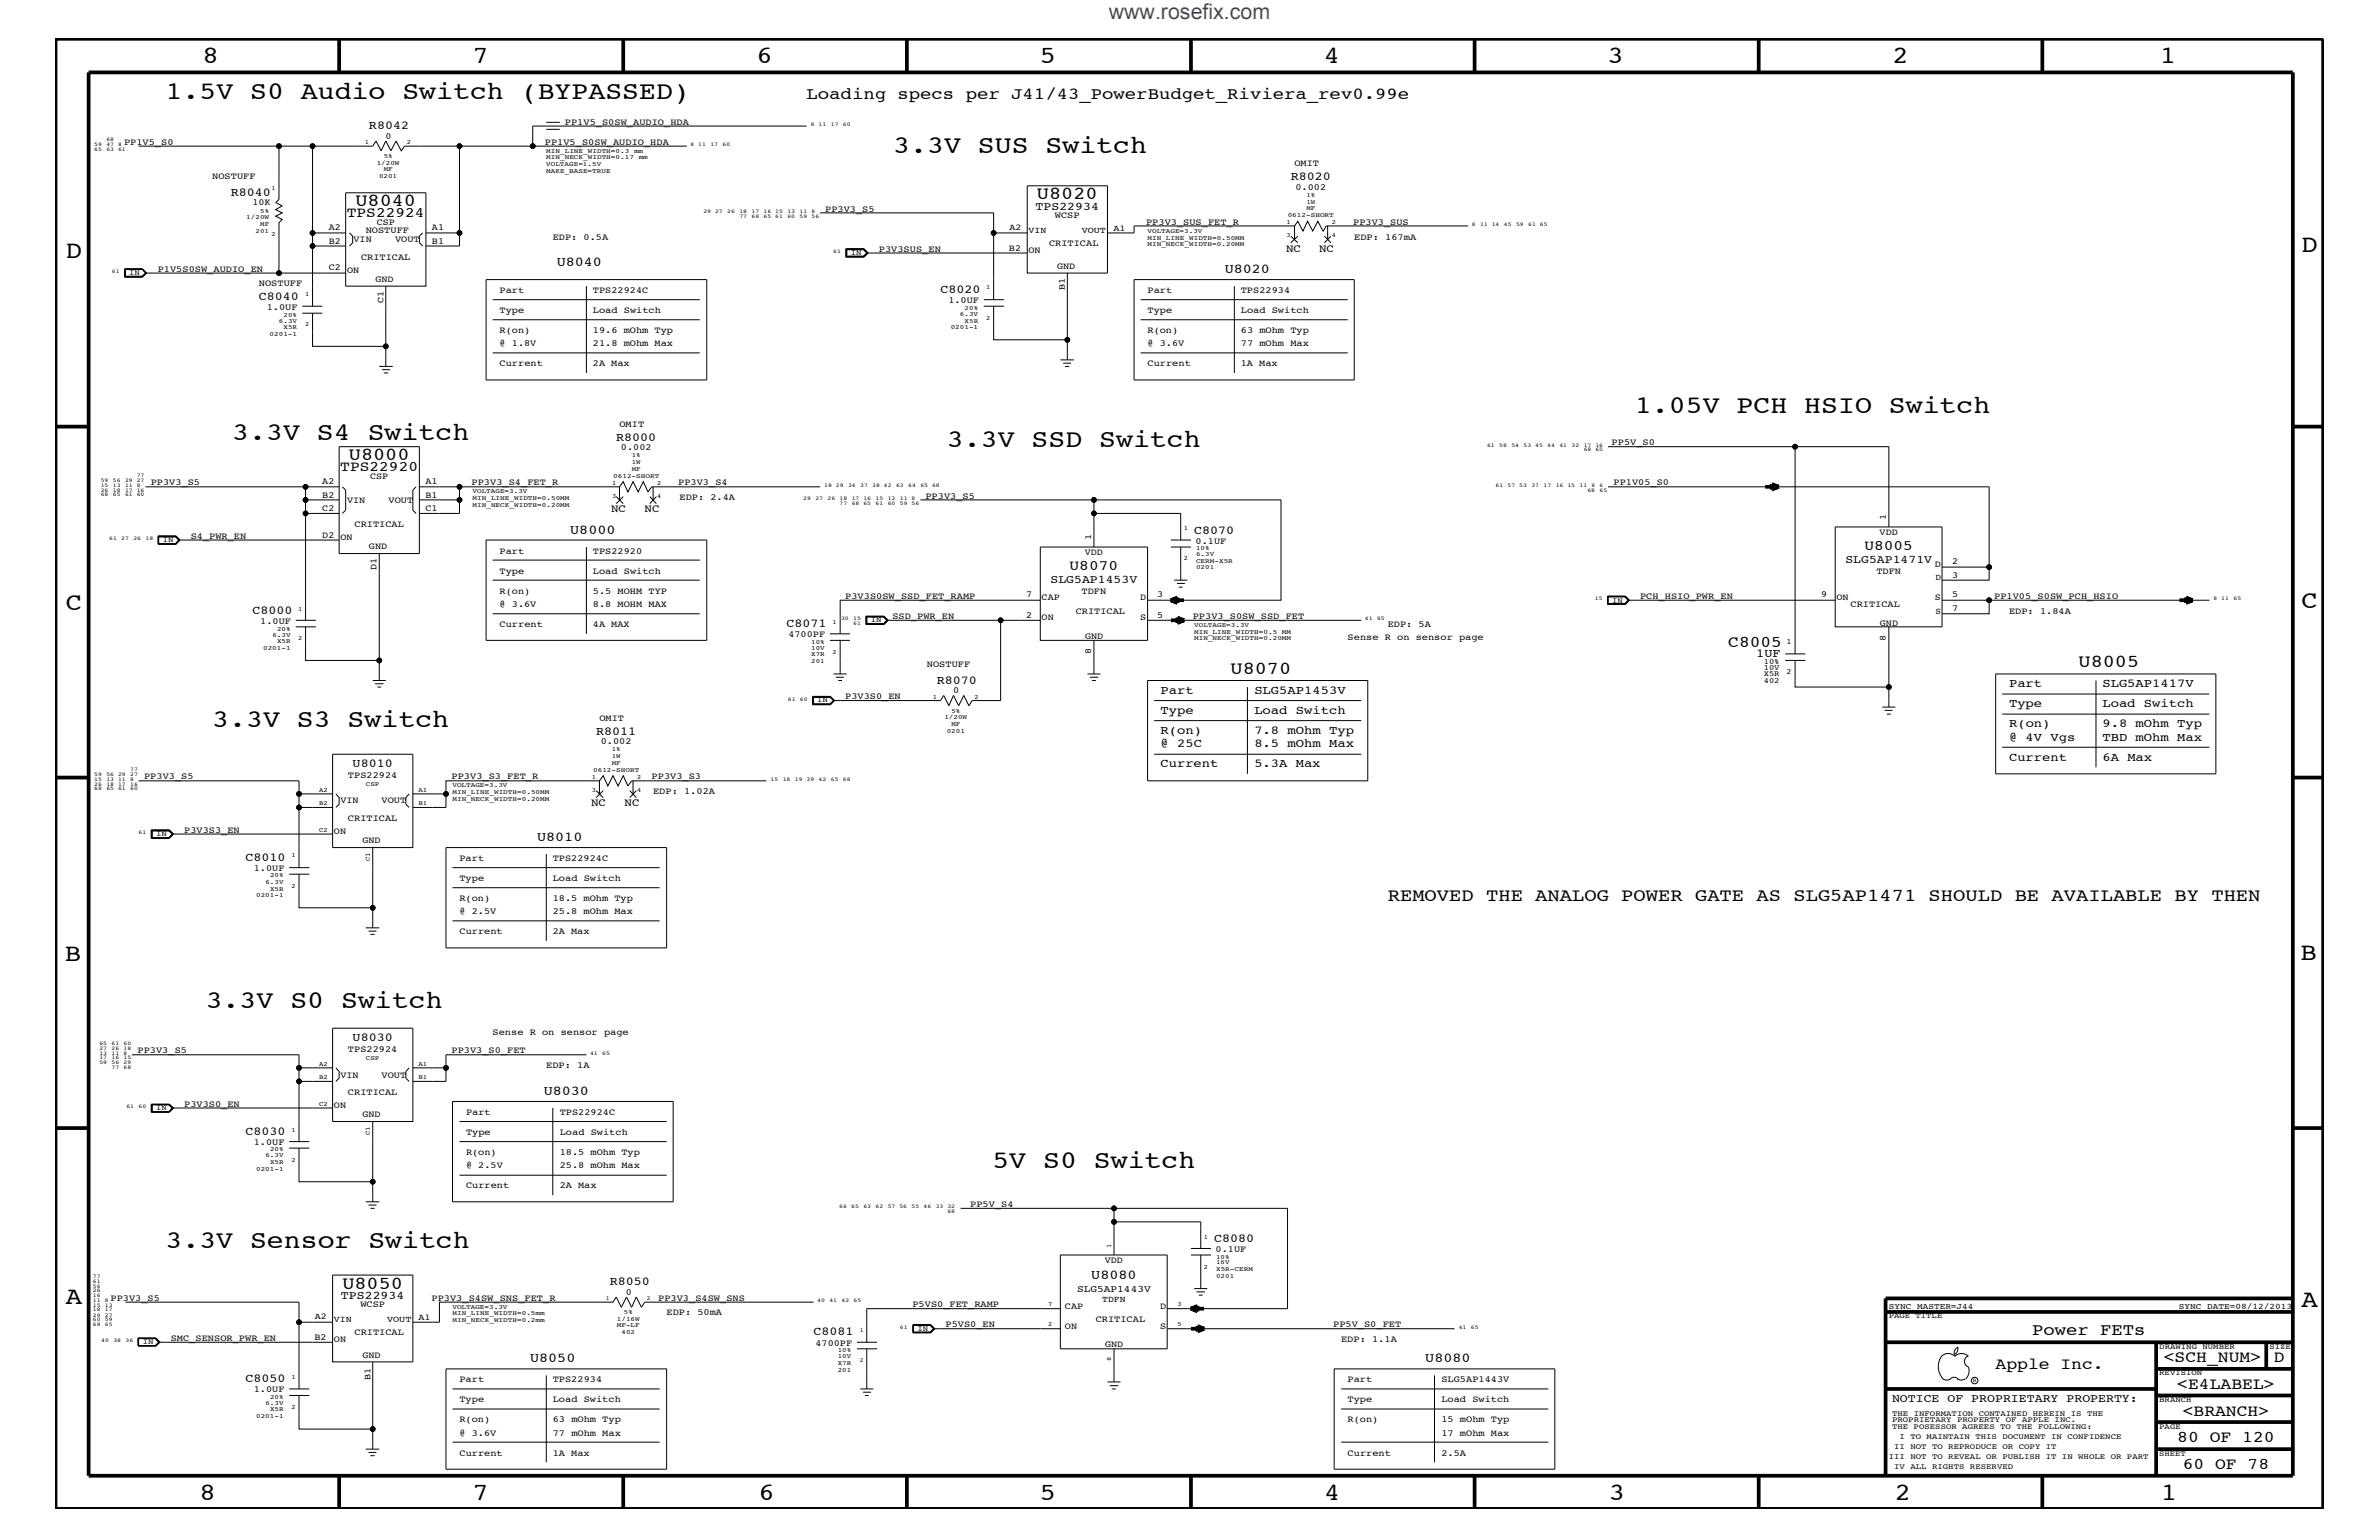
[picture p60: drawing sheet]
<svg xmlns="http://www.w3.org/2000/svg" width="432mm" height="279mm" viewBox="0 0 432 279" stroke-linecap="round" stroke-linejoin="round" font-family="sans-serif">
<defs><g id="words">
<g font-size="4.6">
<text x="30.1" y="18">1.5V S0 Audio Switch (BYPASSED)</text>
<text x="162.1" y="27.7">3.3V SUS Switch</text>
<text x="296.8" y="75">1.05V PCH HSIO Switch</text>
<text x="42.2" y="79.9">3.3V S4 Switch</text>
<text x="171.9" y="81.1">3.3V SSD Switch</text>
<text x="38.5" y="131.9">3.3V S3 Switch</text>
<text x="37.3" y="182.9">3.3V S0 Switch</text>
<text x="180.1" y="211.9">5V S0 Switch</text>
<text x="30.1" y="226.5">3.3V Sensor Switch</text>
</g>
<g font-size="4.5">
<text x="36.7" y="11.5">8</text>
<text x="85.8" y="11.5">7</text>
<text x="137.3" y="11.5">6</text>
<text x="188.7" y="11.5">5</text>
<text x="240.3" y="11.5">4</text>
<text x="291.8" y="11.5">3</text>
<text x="343.5" y="11.5">2</text>
<text x="392" y="11.5">1</text>
<text x="11.9" y="46.8">D</text>
<text x="417.7" y="45.7">D</text>
<text x="11.9" y="110.6">C</text>
<text x="417.7" y="110.4">C</text>
<text x="11.8" y="174.3">B</text>
<text x="417.6" y="174.2">B</text>
<text x="11.9" y="236.7">A</text>
<text x="417.7" y="237.1">A</text>
<text x="36.2" y="272.1">8</text>
<text x="85.8" y="272.1">7</text>
<text x="137.7" y="272.1">6</text>
<text x="188.7" y="272.1">5</text>
<text x="240.4" y="272.1">4</text>
<text x="292" y="272.1">3</text>
<text x="343.9" y="272.1">2</text>
<text x="392.2" y="272.1">1</text>
</g>
<text font-size="3.9" fill="#00f" x="201.2" y="3.5">www.rosefix.com</text>
<g font-size="3.3">
<text x="64.5" y="37.4">U8040</text>
<text x="188.2" y="36.2">U8020</text>
<text x="63.3" y="83.5">U8000</text>
<text x="223.4" y="122.3">U8070</text>
<text x="377.3" y="121">U8005</text>
<text x="251.9" y="163.5">REMOVED THE ANALOG POWER GATE AS SLG5AP1471 SHOULD BE AVAILABLE BY THEN</text>
<text x="62.1" y="233.8">U8050</text>
</g>
<g font-size="3">
<text x="146.4" y="18">Loading specs per J41/43_PowerBudget_Riviera_rev0.99e</text>
<text x="313.7" y="117.4">C8005</text>
<text x="368.9" y="242.3">Power FETs</text>
<text x="362.2" y="248.4">Apple Inc.</text>
<text x="392.7" y="247.1">&lt;SCH_NUM&gt;</text>
<text x="395.2" y="252">&lt;E4LABEL&gt;</text>
<text x="412.7" y="247.1">D</text>
<text x="396.2" y="256.8">&lt;BRANCH&gt;</text>
<text x="395.2" y="261.6">80 OF 120</text>
<text x="396.2" y="266.6">60 OF 78</text>
</g>
<g font-size="2.6">
<text x="62.9" y="39.3">TPS22924</text>
<text x="61.8" y="85.4">TPS22920</text>
<text x="338.4" y="99.9">U8005</text>
<text x="194.1" y="103.5">U8070</text>
</g>
<g font-size="2.5">
<text x="101" y="48.3">U8040</text>
<text x="222.3" y="49.6">U8020</text>
<text x="103.5" y="96.8">U8000</text>
<text x="97.5" y="152.6">U8010</text>
<text x="98.7" y="198.7">U8030</text>
<text x="198.1" y="232">U8080</text>
<text x="96.2" y="247.1">U8050</text>
<text x="258.7" y="247.1">U8080</text>
</g>
<g font-size="2.2">
<text x="67" y="23.5">R8042</text>
<text x="41.9" y="35.5">R8040</text>
<text x="234.3" y="32.7">R8020</text>
<text x="170.7" y="53.2">C8020</text>
<text x="47" y="54.4">C8040</text>
<text x="111.8" y="80">R8000</text>
<text x="216.7" y="96.8">C8070</text>
<text x="45.8" y="111.4">C8000</text>
<text x="142.7" y="113.7">C8071</text>
<text x="318.8" y="119.2">1UF</text>
<text x="170" y="124.1">R8070</text>
<text x="210.7" y="125.9">Part</text>
<text x="227.7" y="125.9">SLG5AP1453V</text>
<text x="364.7" y="124.7">Part</text>
<text x="381.6" y="124.7">SLG5AP1417V</text>
<text x="210.7" y="129.6">Type</text>
<text x="227.7" y="129.6">Load Switch</text>
<text x="364.7" y="128.3">Type</text>
<text x="364.7" y="131.9">R(on)</text>
<text x="381.6" y="131.9">9.8 mOhm Typ</text>
<text x="381.6" y="128.3">Load Switch</text>
<text x="108.2" y="133.3">R8011</text>
<text x="210.7" y="133.2">R(on)</text>
<text x="210.7" y="135.6">@ 25C</text>
<text x="227.7" y="135.6">8.5 mOhm Max</text>
<text x="227.7" y="133.2">7.8 mOhm Typ</text>
<text x="364.7" y="134.4">@ 4V Vgs</text>
<text x="381.6" y="134.4">TBD mOhm Max</text>
<text x="64" y="139.2">U8010</text>
<text x="210.7" y="139.2">Current</text>
<text x="227.7" y="139.2">5.3A Max</text>
<text x="364.7" y="138">Current</text>
<text x="381.6" y="138">6A Max</text>
<text x="44.5" y="156.2">C8010</text>
<text x="64" y="188.9">U8030</text>
<text x="44.5" y="205.9">C8030</text>
<text x="220.4" y="225.3">C8080</text>
<text x="110.7" y="233.2">R8050</text>
<text x="147.7" y="242.3">C8081</text>
<text x="44.5" y="250.7">C8050</text>
</g>
<g font-size="2.1">
<text x="188" y="38.1">TPS22934</text>
<text x="190.7" y="105.9">SLG5AP1453V</text>
<text x="334.9" y="102.2">SLG5AP1471V</text>
<text x="61.9" y="235.7">TPS22934</text>
<text x="343.4" y="254.4">NOTICE OF PROPRIETARY PROPERTY:</text>
</g>
<g font-size="2">
<text x="233.4" y="45.7">NC</text>
<text x="239.4" y="45.7">NC</text>
<text x="110.9" y="92.9">NC</text>
<text x="117" y="92.9">NC</text>
<text x="107.3" y="146.2">NC</text>
<text x="113.4" y="146.2">NC</text>
</g>
<text font-size="1.8" x="195.5" y="234.4">SLG5AP1443V</text>
<g font-size="1.7">
<text x="102.5" y="22.6">PP1V5_S0SW_AUDIO_HDA</text>
<text x="22.5" y="26.3">PP1V5_S0</text>
<text x="70" y="25.2">0</text>
<text x="98.9" y="26.3">PP1V5_S0SW_AUDIO_HDA</text>
<text x="38.5" y="32.5">NOSTUFF</text>
<text x="234.9" y="30.2">OMIT</text>
<text x="235.1" y="34.4">0.002</text>
<text x="45.8" y="37.3">10K</text>
<text x="59.7" y="41.8">A2</text>
<text x="68.4" y="40.8">CSP</text>
<text x="78.4" y="41.8">A1</text>
<text x="149.8" y="38.4">PP3V3_S5</text>
<text x="191.5" y="39.6">WCSP</text>
<text x="208" y="40.8">PP3V3_SUS_FET_R</text>
<text x="245.6" y="40.8">PP3V3_SUS</text>
<text x="59.7" y="44.2">B2</text>
<text x="64.2" y="44">VIN</text>
<text x="65.5" y="47.1">CRITICAL</text>
<text x="66.4" y="42.3">NOSTUFF</text>
<text x="71.7" y="44">VOUT</text>
<text x="78.4" y="44.2">B1</text>
<text x="100.3" y="43.5">EDP: 0.5A</text>
<text x="159.5" y="45.7">P3V3SUS_EN</text>
<text x="183.1" y="45.5">B2</text>
<text x="186.7" y="45.9">ON</text>
<text x="190.4" y="44.6">CRITICAL</text>
<text x="245.8" y="43.5">EDP: 167mA</text>
<text x="28.6" y="49.3">P1V5S0SW_AUDIO_EN</text>
<text x="47" y="51.9">NOSTUFF</text>
<text x="59.7" y="49.1">C2</text>
<text x="63" y="49.6">ON</text>
<text x="68.2" y="51.3">GND</text>
<text x="90.7" y="53.2">Part</text>
<text x="107.6" y="53.2">TPS22924C</text>
<text x="191.9" y="48.8">GND</text>
<text x="193.3" y="52.7" transform="rotate(-90 193.3 52.7)">B1</text>
<text x="208.3" y="53.2">Part</text>
<text x="225.2" y="53.2">TPS22934</text>
<text x="48.4" y="56.2">1.0UF</text>
<text x="69.6" y="55" transform="rotate(-90 69.6 55)">C1</text>
<text x="90.7" y="56.8">Type</text>
<text x="107.6" y="56.8">Load Switch</text>
<text x="172.1" y="55">1.0UF</text>
<text x="208.3" y="56.8">Type</text>
<text x="225.2" y="56.8">Load Switch</text>
<text x="90.7" y="62.9">@ 1.8V</text>
<text x="90.7" y="60.4">R(on)</text>
<text x="107.6" y="60.4">19.6 mOhm Typ</text>
<text x="107.6" y="62.9">21.8 mOhm Max</text>
<text x="208.3" y="60.4">R(on)</text>
<text x="208.3" y="62.9">@ 3.6V</text>
<text x="225.2" y="60.4">63 mOhm Typ</text>
<text x="225.2" y="62.9">77 mOhm Max</text>
<text x="90.7" y="66.5">Current</text>
<text x="107.6" y="66.5">2A Max</text>
<text x="208.3" y="66.5">Current</text>
<text x="225.2" y="66.5">1A Max</text>
<text x="112.4" y="77.4">OMIT</text>
<text x="112.7" y="81.6">0.002</text>
<text x="292.5" y="80.8">PP5V_S0</text>
<text x="27.3" y="88.1">PP3V3_S5</text>
<text x="58.5" y="87.8">A2</text>
<text x="67.2" y="86.9">CSP</text>
<text x="77.2" y="87.8">A1</text>
<text x="85.6" y="88.1">PP3V3_S4_FET_R</text>
<text x="123.1" y="88.1">PP3V3_S4</text>
<text x="292.9" y="88.1">PP1V05_S0</text>
<text x="58.5" y="90.3">B2</text>
<text x="58.5" y="92.7">C2</text>
<text x="63" y="91.2">VIN</text>
<text x="64.3" y="95.6">CRITICAL</text>
<text x="70.5" y="91.2">VOUT</text>
<text x="77.2" y="90.3">B1</text>
<text x="77.2" y="92.7">C1</text>
<text x="123.4" y="90.7">EDP: 2.4A</text>
<text x="168" y="90.5">PP3V3_S5</text>
<text x="342.3" y="94.3" transform="rotate(-90 342.3 94.3)">1</text>
<text x="34.6" y="97.7">S4_PWR_EN</text>
<text x="58.5" y="97.6">D2</text>
<text x="61.8" y="98">ON</text>
<text x="67" y="99.7">GND</text>
<text x="90.7" y="100.4">Part</text>
<text x="107.6" y="100.4">TPS22920</text>
<text x="196.9" y="100.7">VDD</text>
<text x="198" y="98" transform="rotate(-90 198 98)">1</text>
<text x="217" y="98.7">0.1UF</text>
<text x="341.2" y="97.1">VDD</text>
<text x="68.3" y="103.5" transform="rotate(-90 68.3 103.5)">D1</text>
<text x="90.7" y="107.7">R(on)</text>
<text x="90.7" y="104.1">Type</text>
<text x="107.6" y="107.7">5.5 MOHM TYP</text>
<text x="107.6" y="104.1">Load Switch</text>
<text x="196.3" y="107.7">TDFN</text>
<text x="340.6" y="104.1">TDFN</text>
<text x="351.2" y="102.9">D</text>
<text x="354.3" y="102.4">2</text>
<text x="354.3" y="104.8">3</text>
<text x="47.2" y="113.1">1.0UF</text>
<text x="90.7" y="110.2">@ 3.6V</text>
<text x="90.7" y="113.7">Current</text>
<text x="107.6" y="110.2">8.8 MOHM MAX</text>
<text x="107.6" y="113.7">4A MAX</text>
<text x="153.4" y="108.7">P3V3S0SW_SSD_FET_RAMP</text>
<text x="162" y="112.3">SSD_PWR_EN</text>
<text x="186.3" y="108.4">7</text>
<text x="186.3" y="112">2</text>
<text x="189.1" y="112.6">ON</text>
<text x="189.1" y="108.9">CAP</text>
<text x="195.2" y="111.4">CRITICAL</text>
<text x="206.9" y="108.9">D</text>
<text x="206.9" y="112.6">S</text>
<text x="210.1" y="108.4">3</text>
<text x="210.1" y="112">5</text>
<text x="216.5" y="112.3">PP3V3_S0SW_SSD_FET</text>
<text x="251.9" y="113.7">EDP: 5A</text>
<text x="297.7" y="108.7">PCH_HSIO_PWR_EN</text>
<text x="330.5" y="108.4">9</text>
<text x="333.3" y="108.9">ON</text>
<text x="335.9" y="110.2">CRITICAL</text>
<text x="341.2" y="113.6">GND</text>
<text x="351.2" y="108.9">S</text>
<text x="354.3" y="108.4">5</text>
<text x="354.3" y="110.9">7</text>
<text x="361.9" y="108.7">PP1V05_S0SW_PCH_HSIO</text>
<text x="364.7" y="111.4">EDP: 1.84A</text>
<text x="143.1" y="115.6">4700PF</text>
<text x="196.9" y="115.9">GND</text>
<text x="198" y="118.7" transform="rotate(-90 198 118.7)">8</text>
<text x="244.6" y="116.2">Sense R on sensor page</text>
<text x="342.3" y="116.4" transform="rotate(-90 342.3 116.4)">8</text>
<text x="168.2" y="121">NOSTUFF</text>
<text x="173" y="125.8">0</text>
<text x="108.8" y="130.8">OMIT</text>
<text x="153.4" y="126.9">P3V3S0_EN</text>
<text x="109.1" y="135">0.002</text>
<text x="26.2" y="141.4">PP3V3_S5</text>
<text x="63.2" y="141.2">TPS22924</text>
<text x="82" y="141.4">PP3V3_S3_FET_R</text>
<text x="118.3" y="141.4">PP3V3_S3</text>
<text x="61.8" y="145.7">VIN</text>
<text x="63.2" y="149">CRITICAL</text>
<text x="69.3" y="145.7">VOUT</text>
<text x="118.5" y="144">EDP: 1.02A</text>
<text x="33.4" y="151.1">P3V3S3_EN</text>
<text x="60.6" y="151.3">ON</text>
<text x="65.8" y="153">GND</text>
<text x="46.1" y="158">1.0UF</text>
<text x="83.4" y="156.2">Part</text>
<text x="83.4" y="159.9">Type</text>
<text x="100.3" y="156.2">TPS22924C</text>
<text x="100.3" y="159.9">Load Switch</text>
<text x="83.4" y="163.5">R(on)</text>
<text x="83.4" y="165.9">@ 2.5V</text>
<text x="100.3" y="163.5">18.5 mOhm Typ</text>
<text x="100.3" y="165.9">25.8 mOhm Max</text>
<text x="83.4" y="169.5">Current</text>
<text x="100.3" y="169.5">2A Max</text>
<text x="25" y="191.1">PP3V3_S5</text>
<text x="63.2" y="190.9">TPS22924</text>
<text x="82" y="191.1">PP3V3_S0_FET</text>
<text x="89.4" y="187.7">Sense R on sensor page</text>
<text x="61.8" y="195.5">VIN</text>
<text x="69.3" y="195.5">VOUT</text>
<text x="99.1" y="193.7">EDP: 1A</text>
<text x="33.4" y="200.9">P3V3S0_EN</text>
<text x="60.6" y="201">ON</text>
<text x="63.2" y="198.7">CRITICAL</text>
<text x="65.8" y="202.7">GND</text>
<text x="84.6" y="202.3">Part</text>
<text x="101.6" y="202.3">TPS22924C</text>
<text x="46.1" y="207.7">1.0UF</text>
<text x="84.6" y="209.6">R(on)</text>
<text x="84.6" y="205.9">Type</text>
<text x="101.6" y="209.6">18.5 mOhm Typ</text>
<text x="101.6" y="205.9">Load Switch</text>
<text x="84.6" y="211.9">@ 2.5V</text>
<text x="84.6" y="215.6">Current</text>
<text x="101.6" y="211.9">25.8 mOhm Max</text>
<text x="101.6" y="215.6">2A Max</text>
<text x="176.1" y="219">PP5V_S4</text>
<text x="220.6" y="227.1">0.1UF</text>
<text x="200.5" y="229.2">VDD</text>
<text x="20.1" y="236">PP3V3_S5</text>
<text x="65.4" y="237.2">WCSP</text>
<text x="78.3" y="236">PP3V3_S4SW_SNS_FET_R</text>
<text x="113.6" y="234.9">0</text>
<text x="119.5" y="236">PP3V3_S4SW_SNS</text>
<text x="121" y="238.6">EDP: 50mA</text>
<text x="165.6" y="237.2">P5VS0_FET_RAMP</text>
<text x="193.3" y="237.4">CAP</text>
<text x="198.9" y="239.9">CRITICAL</text>
<text x="210.6" y="237.4">D</text>
<text x="31" y="243.3">SMC_SENSOR_PWR_EN</text>
<text x="57.1" y="243.1">B2</text>
<text x="60.6" y="243.5">ON</text>
<text x="64.3" y="242.3">CRITICAL</text>
<text x="148" y="244.1">4700PF</text>
<text x="171.6" y="240.8">P5VS0_EN</text>
<text x="193.3" y="241.1">ON</text>
<text x="200.6" y="244.5">GND</text>
<text x="210.6" y="241.1">S</text>
<text x="242" y="240.8">PP5V_S0_FET</text>
<text x="243.4" y="243.5">EDP: 1.1A</text>
<text x="65.8" y="246.4">GND</text>
<text x="67.2" y="250.3" transform="rotate(-90 67.2 250.3)">B1</text>
<text x="83.4" y="250.7">Part</text>
<text x="100.3" y="250.7">TPS22934</text>
<text x="244.6" y="250.7">Part</text>
<text x="261.6" y="250.7">SLG5AP1443V</text>
<text x="46.1" y="252.6">1.0UF</text>
<text x="83.4" y="254.4">Type</text>
<text x="100.3" y="254.4">Load Switch</text>
<text x="244.6" y="254.4">Type</text>
<text x="261.6" y="254.4">Load Switch</text>
<text x="83.4" y="258">R(on)</text>
<text x="83.4" y="260.5">@ 3.6V</text>
<text x="100.3" y="260.5">77 mOhm Max</text>
<text x="100.3" y="258">63 mOhm Typ</text>
<text x="244.6" y="258">R(on)</text>
<text x="261.6" y="258">15 mOhm Typ</text>
<text x="261.6" y="260.5">17 mOhm Max</text>
<text x="83.4" y="264.1">Current</text>
<text x="100.3" y="264.1">1A Max</text>
<text x="244.6" y="264.1">Current</text>
<text x="261.6" y="264.1">2.5A</text>
</g>
<g font-size="1.6">
<text x="183.2" y="41.8">A2</text>
<text x="202.1" y="41.9">A1</text>
<text x="186.7" y="42.3">VIN</text>
<text x="196.3" y="42.3">VOUT</text>
<text x="351.3" y="105.3">D</text>
<text x="351.3" y="111.4">S</text>
<text x="57.1" y="239.4">A2</text>
<text x="60.6" y="239.9">VIN</text>
<text x="70.3" y="239.9">VOUT</text>
<text x="75.9" y="239.5">A1</text>
<text x="200.1" y="236.2">TDFN</text>
</g>
<g font-size="1.5">
<text x="342.8" y="237.4">SYNC_MASTER=J44</text>
<text x="395.5" y="237.4">SYNC_DATE=08/12/2013</text>
</g>
<g font-size="1.4">
<text x="154.4" y="46.3">IN</text>
<text x="23.5" y="49.9">IN</text>
<text x="29.5" y="98.4">IN</text>
<text x="158.1" y="112.9">IN</text>
<text x="292.6" y="109.3">IN</text>
<text x="324.3" y="116.8">1</text>
<text x="320.1" y="124">402</text>
<text x="320.1" y="121.5">10V</text>
<text x="320.1" y="122.7">X5R</text>
<text x="320.1" y="120.4">10%</text>
<text x="324.3" y="122.3">2</text>
<text x="148.3" y="127.5">IN</text>
<text x="28.4" y="151.8">IN</text>
<text x="28.4" y="201.5">IN</text>
<text x="342.8" y="239.2">PAGE TITLE</text>
<text x="25.9" y="243.9">IN</text>
<text x="166.5" y="241.4">IN</text>
<text x="391.9" y="244.7">DRAWING NUMBER</text>
<text x="411.9" y="244.7">SIZE</text>
<text x="391.9" y="249.5">REVISION</text>
<text x="343.4" y="256.8">THE INFORMATION CONTAINED HEREIN IS THE</text>
<text x="391.9" y="254.4">BRANCH</text>
<text x="343.4" y="258">PROPRIETARY PROPERTY OF APPLE INC.</text>
<text x="343.4" y="259.3">THE POSESSOR AGREES TO THE FOLLOWING:</text>
<text x="343.8" y="262.9">II NOT TO REPRODUCE OR COPY IT</text>
<text x="344.8" y="261.1">I TO MAINTAIN THIS DOCUMENT IN CONFIDENCE</text>
<text x="391.9" y="259.3">PAGE</text>
<text x="342.8" y="264.7">III NOT TO REVEAL OR PUBLISH IT IN WHOLE OR PART</text>
<text x="343.8" y="266.6">IV ALL RIGHTS RESERVED</text>
<text x="391.9" y="264.1">SHEET</text>
</g>
<g font-size="1.2">
<text x="66.2" y="26.1">1</text>
<text x="68.4" y="29.9">1/20W</text>
<text x="69.6" y="28.6">5%</text>
<text x="73.8" y="26.1">2</text>
<text x="99.1" y="28.9">MIN_NECK_WIDTH=0.17</text>
<text x="99.1" y="27.7">MIN_LINE_WIDTH=0.3</text>
<text x="115.1" y="27.7">mm</text>
<text x="115.9" y="28.9">mm</text>
<text x="49.3" y="34.4">1</text>
<text x="68.8" y="32.3">0201</text>
<text x="69.6" y="31.1">MF</text>
<text x="99.1" y="31.4">MAKE_BASE=TRUE</text>
<text x="99.1" y="30.2">VOLTAGE=1.5V</text>
<text x="237.1" y="35.7">1%</text>
<text x="44.7" y="39.8">1/20W</text>
<text x="47.2" y="41">MF</text>
<text x="47.2" y="38.6">5%</text>
<text x="233.5" y="40.7">1</text>
<text x="233.7" y="39.3">0612-SHORT</text>
<text x="237.1" y="38.1">MF</text>
<text x="237.1" y="36.9">1W</text>
<text x="241.7" y="40.7">2</text>
<text x="46.4" y="42.3">201</text>
<text x="49.3" y="42.9">2</text>
<text x="208.3" y="42.3">VOLTAGE=3.3V</text>
<text x="208.3" y="44.6">MIN_NECK_WIDTH=0.20MM</text>
<text x="208.3" y="43.5">MIN_LINE_WIDTH=0.50MM</text>
<text x="233.5" y="43">3</text>
<text x="241.7" y="43">4</text>
<text x="55.4" y="53.8">1</text>
<text x="179" y="52.5">1</text>
<text x="50.6" y="58.5">6.3V</text>
<text x="51.5" y="57.4">20%</text>
<text x="51.5" y="59.7">X5R</text>
<text x="55.4" y="59.2">2</text>
<text x="172.6" y="59.7">0201-1</text>
<text x="174.2" y="57.3">6.3V</text>
<text x="175.1" y="56.2">20%</text>
<text x="175.1" y="58.5">X5R</text>
<text x="179" y="58">2</text>
<text x="48.9" y="60.9">0201-1</text>
<text x="114.7" y="83">1%</text>
<text x="85.8" y="89.5">VOLTAGE=3.3V</text>
<text x="111.1" y="88">1</text>
<text x="111.3" y="86.6">0612-SHORT</text>
<text x="114.7" y="85.4">MF</text>
<text x="114.7" y="84.2">1W</text>
<text x="119.3" y="88">2</text>
<text x="85.8" y="92">MIN_NECK_WIDTH=0.20MM</text>
<text x="85.8" y="90.7">MIN_LINE_WIDTH=0.50MM</text>
<text x="111.1" y="90.3">3</text>
<text x="119.3" y="90.3">4</text>
<text x="214.9" y="96.2">1</text>
<text x="214.9" y="101.6">2</text>
<text x="217.1" y="101">6.3V</text>
<text x="217.1" y="99.9">10%</text>
<text x="217.1" y="102.1">CERM-X5R</text>
<text x="217.1" y="103.3">0201</text>
<text x="54.1" y="110.8">1</text>
<text x="151.1" y="113.1">1</text>
<text x="216.7" y="113.7">VOLTAGE=3.3V</text>
<text x="47.8" y="117.9">0201-1</text>
<text x="49.4" y="115.5">6.3V</text>
<text x="50.3" y="114.4">20%</text>
<text x="50.3" y="116.7">X5R</text>
<text x="54.1" y="116.2">2</text>
<text x="147.2" y="119.1">X7R</text>
<text x="147.2" y="117.9">10V</text>
<text x="147.2" y="116.8">10%</text>
<text x="151.1" y="118.6">2</text>
<text x="216.7" y="116.2">MIN_NECK_WIDTH=0.20MM</text>
<text x="216.7" y="115">MIN_LINE_WIDTH=0.5</text>
<text x="232.7" y="115">MM</text>
<text x="147.2" y="120.3">201</text>
<text x="169.3" y="126.8">1</text>
<text x="171.4" y="130.5">1/20W</text>
<text x="172.7" y="129.3">5%</text>
<text x="172.7" y="131.7">MF</text>
<text x="176.9" y="126.8">2</text>
<text x="111" y="137.5">1W</text>
<text x="111" y="136.3">1%</text>
<text x="171.8" y="133">0201</text>
<text x="57.9" y="143.6">A2</text>
<text x="66.4" y="142.6">CSP</text>
<text x="75.9" y="143.6">A1</text>
<text x="82.1" y="142.9">VOLTAGE=3.3V</text>
<text x="107.4" y="141.3">1</text>
<text x="107.4" y="143.6">3</text>
<text x="107.7" y="140">0612-SHORT</text>
<text x="111" y="138.7">MF</text>
<text x="115.7" y="141.3">2</text>
<text x="115.7" y="143.6">4</text>
<text x="57.9" y="146">B2</text>
<text x="75.9" y="146">B1</text>
<text x="82.1" y="144">MIN_LINE_WIDTH=0.50MM</text>
<text x="82.1" y="145.3">MIN_NECK_WIDTH=0.20MM</text>
<text x="52.9" y="155.6">1</text>
<text x="57.9" y="150.9">C2</text>
<text x="48.2" y="160.3">6.3V</text>
<text x="49" y="159.2">20%</text>
<text x="49" y="161.6">X5R</text>
<text x="52.9" y="161.1">2</text>
<text x="67.1" y="156.2" transform="rotate(-90 67.1 156.2)">C1</text>
<text x="46.5" y="162.8">0201-1</text>
<text x="57.9" y="193.3">A2</text>
<text x="57.9" y="195.7">B2</text>
<text x="66.4" y="192.3">CSP</text>
<text x="75.9" y="193.3">A1</text>
<text x="75.9" y="195.7">B1</text>
<text x="57.9" y="200.6">C2</text>
<text x="49" y="208.9">20%</text>
<text x="52.9" y="205.3">1</text>
<text x="67.1" y="205.9" transform="rotate(-90 67.1 205.9)">C1</text>
<text x="46.5" y="212.5">0201-1</text>
<text x="48.2" y="210">6.3V</text>
<text x="49" y="211.3">X5R</text>
<text x="52.9" y="210.8">2</text>
<text x="201.7" y="226.5" transform="rotate(-90 201.7 226.5)">1</text>
<text x="218.5" y="224.7">1</text>
<text x="218.5" y="230.2">2</text>
<text x="220.7" y="231.8">0201</text>
<text x="220.7" y="229.4">16V</text>
<text x="220.7" y="230.7">X5R-CERM</text>
<text x="220.7" y="228.4">10%</text>
<text x="82.1" y="239.9">MIN_NECK_WIDTH=0.2mm</text>
<text x="82.1" y="238.6">MIN_LINE_WIDTH=0.5mm</text>
<text x="82.1" y="237.4">VOLTAGE=3.3V</text>
<text x="112" y="239.6">1/16W</text>
<text x="113.2" y="238.4">5%</text>
<text x="190.2" y="236.9">7</text>
<text x="213.7" y="236.9">3</text>
<text x="112" y="240.8">MF-LF</text>
<text x="112.8" y="242">402</text>
<text x="152.1" y="245.3">10%</text>
<text x="190.2" y="240.6">2</text>
<text x="213.7" y="240.6">5</text>
<text x="52.9" y="250.1">1</text>
<text x="152.1" y="248.9">201</text>
<text x="152.1" y="246.4">10V</text>
<text x="152.1" y="247.6">X7R</text>
<text x="201.7" y="246.9" transform="rotate(-90 201.7 246.9)">8</text>
<text x="46.5" y="257.3">0201-1</text>
<text x="48.2" y="254.9">6.3V</text>
<text x="49" y="253.8">20%</text>
<text x="49" y="256.1">X5R</text>
<text x="52.9" y="255.6">2</text>
</g>
<g font-size="1.1">
<text x="110" y="235.8">1</text>
<text x="117.4" y="235.8">2</text>
<text x="156" y="241.7">1</text>
<text x="156" y="247.1">2</text>
</g>
<g font-size="1">
<text x="147.2" y="22.9">8</text>
<text x="148.6" y="22.9">11</text>
<text x="150.8" y="22.9">17</text>
<text x="153" y="22.9">60</text>
<text x="17.1" y="26.5">59</text>
<text x="17.1" y="27.4">65</text>
<text x="19.3" y="26.5">47 8</text>
<text x="19.3" y="25.6">68</text>
<text x="19.3" y="27.4">63 61</text>
<text x="125.3" y="26.5">8</text>
<text x="126.7" y="26.5">11</text>
<text x="128.9" y="26.5">17</text>
<text x="131.1" y="26.5">60</text>
<text x="127.7" y="38.6">29 27</text>
<text x="132" y="38.6">26</text>
<text x="134.2" y="38.6">18</text>
<text x="134.2" y="39.5">77</text>
<text x="136.4" y="38.6">17</text>
<text x="136.4" y="39.5">68</text>
<text x="138.6" y="38.6">16 15</text>
<text x="138.6" y="39.5">65 61</text>
<text x="142.9" y="38.6">13</text>
<text x="142.9" y="39.5">60</text>
<text x="145.1" y="38.6">11</text>
<text x="145.1" y="39.5">59</text>
<text x="147.3" y="38.6">8</text>
<text x="147.3" y="39.5">56</text>
<text x="267.1" y="41">8</text>
<text x="268.6" y="41">11 14</text>
<text x="273" y="41">45</text>
<text x="275.2" y="41">59</text>
<text x="277.4" y="41">61 65</text>
<text x="151.2" y="45.9">61</text>
<text x="20.3" y="49.6">61</text>
<text x="269.9" y="81.1">61</text>
<text x="272.1" y="81.1">58</text>
<text x="274.3" y="81.1">54</text>
<text x="276.5" y="81.1">53 45</text>
<text x="280.8" y="81.1">44</text>
<text x="283" y="81.1">41</text>
<text x="285.2" y="81.1">32</text>
<text x="287.4" y="81.1">17 16</text>
<text x="287.4" y="81.9">68 65</text>
<text x="18.3" y="89.2">26</text>
<text x="18.3" y="87.5">59</text>
<text x="18.3" y="88.3">15</text>
<text x="20.5" y="89.2">18</text>
<text x="20.5" y="87.5">56</text>
<text x="20.5" y="88.3">13</text>
<text x="22.7" y="88.3">11 8</text>
<text x="22.7" y="89.2">17 16</text>
<text x="22.7" y="87.5">29 27</text>
<text x="24.8" y="86.6">77</text>
<text x="149.6" y="88.3">18 29</text>
<text x="153.9" y="88.3">34</text>
<text x="156.1" y="88.3">37</text>
<text x="158.3" y="88.3">38 42</text>
<text x="162.6" y="88.3">63</text>
<text x="164.8" y="88.3">64</text>
<text x="167" y="88.3">65 68</text>
<text x="271.4" y="88.3">61</text>
<text x="273.6" y="88.3">57 53</text>
<text x="278" y="88.3">37</text>
<text x="280.2" y="88.3">17</text>
<text x="282.4" y="88.3">16 15</text>
<text x="286.7" y="88.3">11</text>
<text x="288.1" y="89.2">68</text>
<text x="288.9" y="88.3">8</text>
<text x="290.3" y="88.3">6</text>
<text x="290.3" y="89.2">65</text>
<text x="18.3" y="90">68</text>
<text x="20.5" y="90">65</text>
<text x="22.7" y="90">61 60</text>
<text x="145.8" y="90.7">29</text>
<text x="148" y="90.7">27</text>
<text x="150.2" y="90.7">26</text>
<text x="152.4" y="90.7">18</text>
<text x="152.4" y="91.6">77</text>
<text x="154.6" y="90.7">17 16</text>
<text x="154.6" y="91.6">68 65</text>
<text x="158.9" y="90.7">15</text>
<text x="158.9" y="91.6">61</text>
<text x="161.1" y="90.7">13</text>
<text x="161.1" y="91.6">60</text>
<text x="163.3" y="90.7">11 8</text>
<text x="163.3" y="91.6">59 56</text>
<text x="19.8" y="98">61</text>
<text x="22" y="98">27</text>
<text x="24.2" y="98">26</text>
<text x="26.4" y="98">18</text>
<text x="152.7" y="112.6">30</text>
<text x="154.9" y="112.6">15</text>
<text x="154.9" y="113.4">61</text>
<text x="247.7" y="112.6">41</text>
<text x="249.9" y="112.6">65</text>
<text x="289.5" y="108.9">15</text>
<text x="401.7" y="108.9">8</text>
<text x="403.2" y="108.9">11</text>
<text x="405.4" y="108.9">65</text>
<text x="143" y="127.1">61</text>
<text x="145.2" y="127.1">60</text>
<text x="17.1" y="141.7">15</text>
<text x="17.1" y="142.5">26</text>
<text x="17.1" y="140.8">59</text>
<text x="17.1" y="143.4">68</text>
<text x="19.3" y="141.7">13 11</text>
<text x="19.3" y="142.5">18 17</text>
<text x="19.3" y="140.8">56 29</text>
<text x="19.3" y="143.4">65 61</text>
<text x="23.6" y="141.7">8</text>
<text x="23.6" y="142.5">16</text>
<text x="23.6" y="140.8">27</text>
<text x="23.6" y="143.4">60</text>
<text x="23.6" y="139.9">77</text>
<text x="139.9" y="141.7">15</text>
<text x="142.1" y="141.7">18</text>
<text x="144.3" y="141.7">19 39</text>
<text x="148.6" y="141.7">42</text>
<text x="150.8" y="141.7">65</text>
<text x="153" y="141.7">68</text>
<text x="25.1" y="151.3">61</text>
<text x="18" y="191.4">13</text>
<text x="18" y="190.5">27</text>
<text x="18" y="189.6">65</text>
<text x="20.2" y="191.4">11</text>
<text x="20.2" y="190.5">26</text>
<text x="20.2" y="189.6">61</text>
<text x="22.4" y="191.4">8</text>
<text x="22.4" y="190.5">18</text>
<text x="22.4" y="189.6">60</text>
<text x="107.1" y="191.4">41</text>
<text x="109.3" y="191.4">65</text>
<text x="18" y="192.2">17</text>
<text x="18" y="193.1">59</text>
<text x="20.2" y="192.2">16</text>
<text x="20.2" y="193.1">56</text>
<text x="20.2" y="194">77</text>
<text x="22.4" y="192.2">15</text>
<text x="22.4" y="193.1">29</text>
<text x="22.4" y="194">68</text>
<text x="22.9" y="201">61</text>
<text x="25.1" y="201">60</text>
<text x="152.3" y="219.2">66</text>
<text x="154.5" y="219.2">65</text>
<text x="156.7" y="219.2">63</text>
<text x="158.9" y="219.2">62</text>
<text x="161.1" y="219.2">57 56</text>
<text x="165.4" y="219.2">55</text>
<text x="167.6" y="219.2">46</text>
<text x="169.8" y="219.2">33 32</text>
<text x="172" y="220.1">68</text>
<text x="16.8" y="233.6">56</text>
<text x="16.8" y="232.7">61</text>
<text x="16.8" y="231.8">77</text>
<text x="16.8" y="236.2">11</text>
<text x="16.8" y="237.1">15</text>
<text x="16.8" y="235.3">16</text>
<text x="16.8" y="237.9">18</text>
<text x="16.8" y="234.5">26</text>
<text x="16.8" y="238.9">29</text>
<text x="16.8" y="239.7">60</text>
<text x="19" y="236.2">8</text>
<text x="19.1" y="237.1">13</text>
<text x="19.1" y="237.9">17</text>
<text x="19.1" y="238.9">27</text>
<text x="19.1" y="239.7">59</text>
<text x="148.3" y="236.2">40</text>
<text x="150.5" y="236.2">41</text>
<text x="152.7" y="236.2">42</text>
<text x="154.9" y="236.2">65</text>
<text x="16.8" y="240.6">68</text>
<text x="18.4" y="243.5">40</text>
<text x="19.1" y="240.6">65</text>
<text x="20.6" y="243.5">38</text>
<text x="22.8" y="243.5">36</text>
<text x="163.3" y="241.1">61</text>
<text x="264.8" y="241.1">41</text>
<text x="267" y="241.1">65</text>
<text x="358.1" y="250.7">R</text>
</g>
</g></defs>
<g fill="none" stroke="#000" stroke-width=".18">
<path d="M25.1 26.5h25.5v9.7l-.6 .6 1.2 .6-1.2 .6 1.2 .6-1.2 .6 1.2 .6-.6 .6v9.1h-24.2M50.6 26.5h17.1l.5-.9 1 1.8 .8-1.8 1 1.8 .9-1.8 .9 1.8M56.7 26.5v15.8h6M62.7 35h14.6v16.9h-14.6zM72.8 27.4l.6-.9h10v15.8M83.4 26.5h41.2M99.2 23.5h2.4M99.2 22.2h2.4M146.4 22.9h-49.7v3.6M148.9 38.6h31.5v15.8M186.4 33.7h14.6v15.8h-14.6zM22.6 48.8h3.2l.8 .7-.8 .8h-3.2z"/>
<path d="M22.7 48.9h3.1M22.7 50.1h3.1M22.7 48.8v1.4h3.1l.8-.7M22.8 48.9v1.2M25.8 48.9l.6 .6M25.8 48.9l.7 .6-.7 .6M26.4 49.5l-.6 .6M50.6 49.5h12.1M54.9 56.8h3.6M54.9 55.6h3.6M56.7 56.8v6h13.3M56.7 42.3v2.3h6"/>
<path d="M56.7 44.6v11M63.4 42.3l.6 .6v1.1l-.6 .6M70 51.9v14.6M76.7 42.3l-.6 .6v1.1l.6 .6M77.3 42.3h6.1M83.4 42.3v2.3h-6.1M88.2 50.7h40.1v18.2h-40.1zM89.4 54.4h37.6M89.4 58h37.6M106.4 51.9v15.8M153.5 45.1h3.3l.8 .8-.8 .8h-3.3zM153.6 45.1v1.5h3.2l.7-.7-.7-.8"/>
<path d="M153.7 45.3h3l.6 .6M153.7 45.2h3l.7 .7-.7 .6h-3zM157.3 45.9l-.6 .6M157.3 45.9h29.1M178.6 54.4h3.6M178.6 55.6h3.6M180.4 55.6v6.1h13.3M180.4 42.3h6M193.7 49.5v15.8M205.8 50.7h40v18.2h-40zM207 54.4h37.6M207 58h37.6"/>
<path d="M224 51.9v15.8M234.3 42.9l1.3 1.1M235 41v2.4M235.6 42.9l-1.3 1.1M240.1 41.9l-.9-1.8-.9 1.8-1-1.8-.8 1.8-.9-1.8-.6 .9h-29.2v1.3h-4.8M240.4 42.9l1.2 1.1M241 41v2.4M241.6 42.9l-1.2 1.1M266.5 41h-25.8l-.6 1M68.8 66.5h2.5M69.3 67.1h1.5M69.7 67.7h.7"/>
<path d="M89.4 64h37.6M192.5 65.3h2.4M193 65.9h1.4M193.3 66.5h.8M207 64h37.6M26.4 88.3h35.2M28.7 97.2h3.2l.8 .8-.8 .7h-3.2zM28.7 97.3h3.2l.7 .7-.7 .7M28.8 97.4h3.1l.6 .6-.6 .7h-3.1zM31.8 97.4l.6 .6M32.4 98l-.6 .7M32.4 98h29.2"/>
<path d="M55.5 88.3v2.4h6.1M55.5 90.7v2.5h6.1M55.5 93.2v19.3M61.6 81h14.5v19.4h-14.5zM62.1 88.3l.6 .6v3.7l-.6 .6M75.5 88.3l-.6 .6v3.7l.6 .6M76.1 88.3h36.3l.7-.9 .9 1.9 .9-1.9 .9 1.9 1-1.9 .8 1.9 .7-1h30.6M76.1 90.7h7.3M83.4 88.3v4.9h-7.3M88.2 98h40.1v18.2h-40.1zM106.4 99.2v15.8M111.9 90.1l1.2 1.3"/>
<path d="M112.4 88.3v2.4M113.1 90.1l-1.2 1.3M117.9 90.1l1.2 1.3M118.5 88.3v2.4M119.1 90.1l-1.2 1.3M167.1 90.7h65.4v18.2h-24.2M188.8 99.2h19.5v17h-19.5zM198.6 93.2h15.7v4.8M198.6 90.7v8.5M212.5 98h3.7M212.5 99.2h3.7M214.3 99.2v6.1"/>
<path d="M291.9 88.3h69.1v17h-8.5M291.9 81h50.9v14.6M325.8 81v37.6M333.1 95.6h19.4v18.1h-19.4zM53.7 113.7h3.6M53.7 112.5h3.6M55.5 113.7v6.1h13.3M68.8 100.4v23.1M89.4 105.3h37.6M89.4 111.4h37.6M89.4 101.6h37.6M150.6 115h3.7"/>
<path d="M150.6 116.2h3.7M152.5 116.2v6.1M157.2 111.8h3.3l.7 .7-.7 .8h-3.3zM157.2 111.9h3.3l.6 .6-.6 .7h-3.3zM157.3 111.9v1.3M157.3 111.9h3.1l.6 .6M160.4 111.9l.6 .6-.6 .7M161 112.5h27.8M161 112.5l-.6 .6h-3.1M181.6 112.5v14.6h-5.1l-.6 .9-1-1.8-.9 1.8-.9-1.8-.9 1.8-.9-1.8-.6 .9h-19.4M188.8 108.9h-36.3v6.1M198.6 116.2v6.1"/>
<path d="M208.3 112.5h38.8M213.1 105.3h2.4M213.6 105.9h1.5M214 106.5h.6M291.8 108.1h3.2l.8 .8-.8 .8h-3.2zM291.8 108.2h3.2M291.9 108.2v1.4h3.1l.6-.7-.6-.7M291.9 108.3h3l.6 .6M295 108.2l.7 .7-.7 .8M295.5 108.9h37.6M295.5 108.9l-.6 .6h-3M324 119.8h3.7"/>
<path d="M324 118.6h3.7M325.8 119.8v4.8h17M342.8 113.7v14.6M352.5 108.9h8.5M352.5 102.9h8.5M401 108.9h-40v2.5h-8.5M60.4 136.8h14.5v17h-14.5zM67.7 123.5h2.3M68.1 124.1h1.5M68.5 124.6h.7M147.5 127.8h3.2M147.5 126.3h3.2l.8 .8-.8 .8h-3.2z"/>
<path d="M147.5 126.4h3.2M147.6 126.4v1.4M147.7 126.5h2.9l.7 .6-.7 .6h-2.9zM150.7 126.4l.6 .7M150.7 126.4l.7 .7-.7 .7M151.3 127.1l-.6 .7M151.3 122.3h2.4M151.7 122.9h1.5M152.2 123.5h.6M197.4 122.3h2.3M197.8 122.9h1.5M198.2 123.5h.7"/>
<path d="M208.3 123.5h40v18.2h-40zM209.5 136.8h37.6M209.5 127.1h37.6M209.5 130.7h37.6M226.4 124.6v15.8M341.7 128.3h2.3M342.1 128.9h1.4M342.5 129.6h.7M362.2 122.3h40v18.1h-40zM363.4 129.6h37.6M363.4 135.6h37.6M363.4 125.9h37.6"/>
<path d="M380.4 123.5v15.7M25.1 141.7h29.2v4.8M27.4 150.6h3.3l.8 .7-.8 .8h-3.3zM27.5 152.1v-1.5h3.2l.7 .7-.7 .8M30.7 150.7l.5 .6M30.7 150.7h-3.1v1.3h3.1M30.7 150.7l.6 .6-.6 .7M31.2 151.3l-.5 .7M31.2 151.3h29.2M52.5 157.4h3.6M52.5 158.6h3.6M54.3 158.6v6.1h13.4"/>
<path d="M54.3 144h6.1M60.4 146.5h-6.1v10.9M61 144l.6 .7v1.2l-.6 .6M67.7 153.8v14.5M74.3 144l-.6 .7v1.2l.6 .6M80.9 144v2.5h-6M80.9 153.8h40.1v18.2h-40.1zM82.1 157.4h37.6M99.2 155v15.7M108.2 143.4l1.3 1.3M108.8 141.7v2.3M109.5 143.4l-1.3 1.3"/>
<path d="M114.3 143.4l1.2 1.3M114.9 141.7v2.3M115.5 143.4l-1.2 1.3M139.1 141.7h-24.5l-.6 .9-.9-1.9-.9 1.9-.9-1.9-1 1.9-.8-1.9-.7 1h-27.9v2.3h-6M66.4 168.3h2.4M66.9 168.9h1.4M67.2 169.5h.8M82.1 161.1h37.6M82.1 167.1h37.6M24 191.4h30.3v2.3h6.1M54.3 193.7v13.4M54.3 196.2h6.1"/>
<path d="M60.4 186.5h14.5v17h-14.5zM61 193.7l.6 .7v1.2l-.6 .6M74.3 193.7l-.6 .7v1.2l.6 .6M80.9 193.7v2.5h-6M82.1 199.8h40.1v18.2h-40.1zM106.4 191.4h-25.5v2.3h-6M27.4 200.3h3.3l.8 .7-.8 .8h-3.3zM27.5 200.3v1.5M30.7 200.4l.5 .6M30.7 200.4h-3.1v1.3h3.1M30.7 200.4l.6 .6-.6 .7M30.7 200.3l.7 .7-.7 .8"/>
<path d="M31.2 201l-.5 .7M31.2 201h29.2M52.5 207.1h3.6M52.5 208.3h3.6M54.3 208.3v6.1h13.4M66.4 218h2.4M66.9 218.6h1.4M67.2 219.2h.8M67.7 203.5v14.5M83.4 207.1h37.6M83.4 203.5h37.6M83.4 213.2h37.6"/>
<path d="M100.3 201v15.9M174.3 219.2h27.9v2.5M202.2 219.2h31.5v18.2h-21.9M22.8 236.2h31.5v3.7M60.4 231.3h14.5v15.8h-14.5zM60.4 239.9h-6.1v12.1M147.7 236.2h-30.7l-.6 1-.9-1.9-.9 1.9-.9-1.9-.9 1.9-.9-1.9-.6 .9h-31.5v3.7h-4.9M192.5 227.7h19.3v17h-19.3zM192.5 237.4h-35.2v6.1M202.2 221.7h15.7v4.8M202.2 221.7v6M216.2 227.7h3.6"/>
<path d="M216.2 226.5h3.6M216.8 233.8h2.3M217.2 234.4h1.5M217.6 235h.7M217.9 227.7v6.1M25.1 242.8h3.2l.6 .7-.6 .6h-3.2zM28.2 242.8l.6 .7M28.3 242.8h-3.2v1.4h3.2M28.3 242.8l.7 .7-.7 .7M28.8 243.5h31.6M28.8 243.5l-.6 .6M52.5 252h3.6"/>
<path d="M52.5 253.2h3.6M54.3 253.2v6.1h13.4M67.7 247.1v15.8M80.9 248.4h40.1v18.2h-40.1zM82.1 252h37.6M82.1 255.6h37.6M99.2 249.5v15.8M155.5 244.7h3.7M155.5 243.5h3.7M156.1 252h2.4M156.6 252.6h1.5M157 253.2h.7"/>
<path d="M157.3 244.7v7.3M165.7 240.3h3.2l.8 .8-.8 .7h-3.2zM165.7 240.4h3.2l.7 .7-.7 .6h-3.2M165.8 240.4v1.3M165.8 240.5h3l.6 .6M168.8 240.4l.7 .7-.7 .6M169.4 241.1h23.1M169.4 241.1l-.6 .6h-3M201 250.7h2.4M201.4 251.4h1.6M201.9 252h.6M202.2 244.7v6"/>
<path d="M211.8 241.1h52.2M242.2 248.4h40v18.2h-40zM243.4 252h37.6M243.4 255.6h37.6M260.4 249.5v15.8M352.4 246.1a1.69 1.69 0 0 1 2.4 0M352.4 246a3.3 3.3 0 0 0 .3 4.1M352.6 250.2l.7 .2 .7-.2M354 250.2l.7-.3 .7 .3M354.8 246.1a1.69 1.69 0 0 1 2.5 0M355.3 250.2l.7 .2 .7-.2M355.3 244.4l.1 .3a1.18 1.18 0 0 1-.6 1"/>
<path d="M355.4 244.4a.99 .99 0 0 0-.6 1.4M357.2 246a1.04 1.04 0 0 0-.6 1 1.04 1.04 0 0 0 .6 1M357.3 248l.1 .7a2.11 2.11 0 0 1-.6 1.5M66.4 262.9h2.4M66.9 263.5h1.4M67.2 264.1h.8M82.1 261.6h37.6M243.4 261.6h37.6"/>
<circle cx="50.6" cy="26.5" r=".42"/>
<circle cx="56.7" cy="26.5" r=".42"/>
<circle cx="83.4" cy="26.5" r=".42"/>
<circle cx="96.7" cy="26.5" r=".42"/>
<circle cx="50.6" cy="49.5" r=".42"/>
<circle cx="56.7" cy="42.3" r=".42"/>
<circle cx="56.7" cy="44.6" r=".42"/>
<circle cx="83.4" cy="42.3" r=".42"/>
<circle cx="180.4" cy="42.3" r=".42"/>
<circle cx="70" cy="62.8" r=".42"/>
<circle cx="193.7" cy="61.7" r=".42"/>
<circle cx="55.5" cy="88.3" r=".42"/>
<circle cx="55.5" cy="90.7" r=".42"/>
<circle cx="55.5" cy="93.2" r=".42"/>
<circle cx="83.4" cy="88.3" r=".42"/>
<circle cx="83.4" cy="90.7" r=".42"/>
<circle cx="198.6" cy="93.2" r=".42"/>
<circle cx="198.6" cy="90.7" r=".42"/>
<circle cx="325.8" cy="81" r=".42"/>
<circle cx="68.8" cy="119.8" r=".42"/>
<circle cx="181.6" cy="112.5" r=".42"/>
<circle cx="361" cy="102.9" r=".42"/>
<circle cx="361" cy="108.9" r=".42"/>
<circle cx="342.8" cy="124.6" r=".42"/>
<circle cx="54.3" cy="144" r=".42"/>
<circle cx="54.3" cy="146.5" r=".42"/>
<circle cx="80.9" cy="144" r=".42"/>
<circle cx="67.7" cy="164.7" r=".42"/>
<circle cx="54.3" cy="196.2" r=".42"/>
<circle cx="54.3" cy="193.7" r=".42"/>
<circle cx="80.9" cy="193.7" r=".42"/>
<circle cx="67.7" cy="214.4" r=".42"/>
<circle cx="202.2" cy="219.2" r=".42"/>
<circle cx="54.3" cy="239.9" r=".42"/>
<circle cx="202.2" cy="221.7" r=".42"/>
<circle cx="67.7" cy="259.3" r=".42"/>
<circle cx="358.4" cy="250.5" r=".59"/>
</g>
<g fill="none" stroke="#000" stroke-width=".68" stroke-linecap="butt">
<path d="M10.1 7h411.6v266.8h-411.6zM16.1 13.1h400.1v254.6h-400.1zM61.6 7v6.1M113.1 7v6.1M164.6 7v6.1M216.2 7v6.1M267.6 7v6.1M319.2 7v6.1M370.7 7v6.1M10.1 77.4h6M416.2 77.4h5.5M320.4 88.3h2.5"/>
<path d="M321.6 88l1.3 .3M321.6 88.2l1.3 .1M321.6 88.1l1.3 .2M321.6 87.8l1.3 .5-1.3 .5zM322.9 88.3l-1.3 .1M322.9 88.3l-1.3 .4M322.9 88.3l-1.3 .3M212.5 108.9h2.4M212.5 108.9l1.2-.5v1zM212.5 108.9l1.2 .2M212.5 108.9l1.2 .4M212.5 108.9l1.2 .3"/>
<path d="M212.5 112.5h2.4M213.7 108.6l-1.2 .3M213.7 108.8l-1.2 .1M213.7 112l1.2 .5-1.2 .5zM213.7 112.2l1.2 .3M213.7 112.5h1.2M213.7 112.3l1.2 .2M214.9 112.5l-1.2 .2M214.9 112.5l-1.2 .4M214.9 112.5l-1.2 .3M395.6 108.9h2.4M396.8 108.6l1.2 .3"/>
<path d="M396.8 108.8l1.2 .1M396.8 108.4l1.2 .5-1.2 .5zM398 108.9l-1.2 .2M398 108.9l-1.2 .4M398 108.9l-1.2 .3M10.1 141.1h6M416.2 141.1h5.5M10.1 204.7h6M416.2 204.7h5.5M216.2 237.4l1.2-.5v1zM216.2 237.4h2.3M216.2 237.4l1.2 .1"/>
<path d="M216.2 237.4l1.2 .4M216.2 237.4l1.2 .3M217.4 237.1l-1.2 .3M217.4 237.3l-1.2 .1M217.4 237.2l-1.2 .2M342.2 238h74M416.2 235.6h-74v32.1M216.2 241.1h2.3M217.4 240.6l1.1 .5-1.1 .5zM217.4 240.7l1.1 .4M217.4 240.9l1.1 .2M217.4 240.8l1.1 .3"/>
<path d="M218.5 241.1l-1.1 .1M218.5 241.1l-1.1 .3M218.5 241.1l-1.1 .2M342.2 252h49.2M342.2 243.5h74M391.4 248.4h24.8M391.4 243.5v24.2M391.4 258h24.8M391.4 253.2h24.8M411.3 243.5v4.9M61.6 267.7v6.1M113.1 267.7v6.1"/>
<path d="M164.6 267.7v6.1M216.2 268v5.8M267.6 267.7v6.1M319.2 267.7v6.1M370.7 267.7v6.1M391.4 262.9h24.8"/>
</g>
<g fill="#000">
<circle cx="50.6" cy="26.5" r=".42"/>
<circle cx="56.7" cy="26.5" r=".42"/>
<circle cx="83.4" cy="26.5" r=".42"/>
<circle cx="96.7" cy="26.5" r=".42"/>
<circle cx="50.6" cy="49.6" r=".42"/>
<circle cx="56.7" cy="42.3" r=".42"/>
<circle cx="56.7" cy="44.6" r=".42"/>
<circle cx="83.4" cy="42.3" r=".42"/>
<circle cx="180.3" cy="42.3" r=".42"/>
<circle cx="70" cy="62.9" r=".42"/>
<circle cx="193.7" cy="61.7" r=".42"/>
<circle cx="55.5" cy="88.3" r=".42"/>
<circle cx="55.5" cy="90.7" r=".42"/>
<circle cx="55.5" cy="93.2" r=".42"/>
<circle cx="83.4" cy="88.3" r=".42"/>
<circle cx="83.4" cy="90.7" r=".42"/>
<circle cx="198.5" cy="93.2" r=".42"/>
<circle cx="198.5" cy="90.7" r=".42"/>
<circle cx="325.8" cy="81.1" r=".42"/>
<circle cx="68.8" cy="119.8" r=".42"/>
<circle cx="181.6" cy="112.6" r=".42"/>
<circle cx="361" cy="102.9" r=".42"/>
<circle cx="361" cy="108.9" r=".42"/>
<circle cx="342.8" cy="124.7" r=".42"/>
<circle cx="54.3" cy="146.5" r=".42"/>
<circle cx="54.3" cy="144" r=".42"/>
<circle cx="80.9" cy="144" r=".42"/>
<circle cx="67.6" cy="164.7" r=".42"/>
<circle cx="54.3" cy="193.7" r=".42"/>
<circle cx="54.3" cy="196.2" r=".42"/>
<circle cx="80.9" cy="193.7" r=".42"/>
<circle cx="67.6" cy="214.4" r=".42"/>
<circle cx="202.2" cy="219.2" r=".42"/>
<circle cx="54.3" cy="239.9" r=".42"/>
<circle cx="202.2" cy="221.7" r=".42"/>
<circle cx="67.6" cy="259.3" r=".42"/>
</g>
<use href="#words"/>
</svg>
